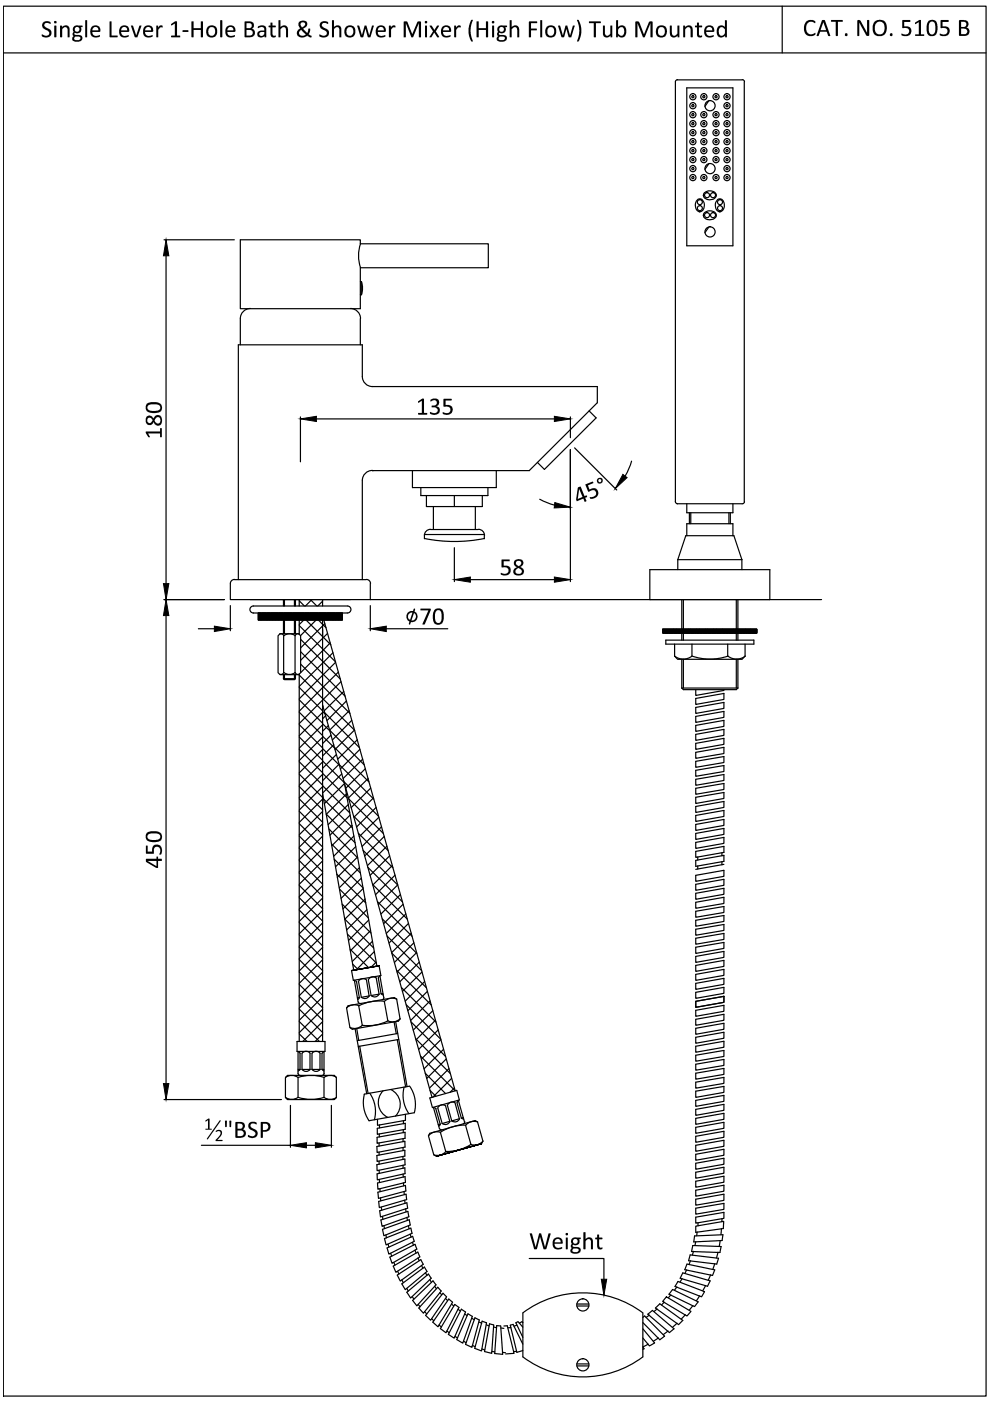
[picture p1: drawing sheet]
<svg xmlns="http://www.w3.org/2000/svg" width="210mm" height="297mm" viewBox="0 0 210 297" stroke-linecap="round" stroke-linejoin="round" font-family="sans-serif">
<!-- layer: 0 -->
<g fill="none" stroke="#000" stroke-width=".25">
<path d="M.7 1.3h208.4v294.7h-208.4zM.7 11.2h208.4M145.6 18.6h9.8v33.5h-9.8zM157.4 16.9h-13.8l-.3 .2-.1 .3v89l.1 .2 .3 .2h13.8M157.4 16.9l.2 .1 .2 .3M157.8 17.4v89M165.8 1.3v9.9M150.3 34.8l-.8 1.1M150.3 21.4l-.8 1.2M34.8 50.8h14.9M35.2 54.2v69.5M51 50.8h25.4v.9h27.1v5.1h-27.1v8.6h-25.4z"/>
<path d="M76.4 59.7h.2v2.8h-.2M76.4 51.7l-.4 2.1 .1 1.5 .3 1.5M76.7 59.7l.2 1.4-.2 1.4M147.9 42.3a1.13 1.13 0 0 1 1.2 .3 1.13 1.13 0 0 1 .2 1.3 .92 .92 0 0 1-.9 1 .92 .92 0 0 1-.9-1v-.8zM149.3 40.9a1.51 1.51 0 0 1 2.6 .6 1.48 1.48 0 0 1-1.4 .9 1.48 1.48 0 0 1-1.4-1zM149.3 45.1a1.51 1.51 0 0 1 2.6 .6 1.48 1.48 0 0 1-1.4 .9 1.48 1.48 0 0 1-1.4-1zM150.3 48.2l-.8 1.1M152.2 42.3a.97 .97 0 0 1 1 .1 .97 .97 0 0 1 .4 .9 1.12 1.12 0 0 1-1.3 1.5 1.69 1.69 0 0 1-.1-2.5zM51 67.6v5.5M53.1 65.4a2.14 2.14 0 0 0-2.1 2.1M74.3 65.4a2.14 2.14 0 0 1 2.1 2.1M76.4 67.6v5.5"/>
<path d="M63.7 88.4v9.5M67.1 88.8h50.4M78.9 99.8h.1M78.9 82h47.7v3.4l-14.4 14.4h-33.3M79 99.7a2.14 2.14 0 0 0-2.2 2.2v21M79 82a2.14 2.14 0 0 1-2.2-2.2v-6.7h-26.3v49.8M87.4 99.8v3.6h17.8v-3.6M120.9 88.4v4.4M120.9 95.3v28M121.8 95l9 8.9M124.9 87.1l1.5 1.5-11 10.9-1.5-1.5M133.9 97.8l-.6 1.6-.7 1.5"/>
<path d="M89.2 103.4v1.7h14.2v-1.7M90 113.3h12.7M90 114.2a32.1 32.1 0 0 0 12.7 0M90.4 105.1v2.3h11.9v-2.3M91.3 112.3h10.1M91.3 112.2a1.48 1.48 0 0 0-1.3 2M91.9 107.4v4.9M96.3 105.1v2.3M96.3 116.1v7.2M100.8 107.4v4.9M101.4 112.2a1.29 1.29 0 0 1 1.3 1.3M102.7 113.5v.7"/>
<path d="M114.4 105.8l1.6 .8 1.6 .5M143.7 118.7l1.7-5.1h10.2l1.7 5.1M143.7 118.7h13.6M143.7 118.7v2.1M145.6 113.6v-2.6h9.8v2.6M145.6 106.8v1.9h9.8v-1.9M146.2 108.7v2.3M146.5 108.7v2.3M154.5 108.7v2.3M154.8 108.7v2.3M157.3 118.7v2.1M157.8 106.4l-.2 .3-.2 .1"/>
<path d="M34.8 127.1h12.8M35.2 130.5v99.2M42.1 133.3h3.4M48.8 128.4v5.3M49.7 122.9h28M49.7 122.9a.87 .87 0 0 0-.9 .8v3.4h29.7M53.1 127.1h21.2M53.7 128.5h19.9M53.7 130h19.9M53.7 128.5a.74 .74 0 0 0-.7 .7 .74 .74 0 0 0 .7 .8M54.8 131.4h17.8v-1.4l-1.5 1.4M54.8 130v1.4"/>
<path d="M54.8 130h.1M54.9 130l-.1 .1M55 130l-.2 .1M55 130l-.2 .2M55.1 130l-.3 .3M55.2 130l-.4 .4M55.3 130l-.5 .4M55.3 130l-.5 .5M55.4 130l-.6 .6M55.5 130l-.7 .7M55.6 130l-.8 .8M55.7 130l-.9 .8"/>
<path d="M55.7 130l-.9 .9M55.8 130l-1 1M55.9 130l-1.1 1.2M56.1 130l-1.3 1.3M56.2 130l-1.4 1.4M56.3 130l-1.5 1.4M56.4 130l-1.5 1.4M56.5 130l-1.5 1.4M56.5 130l-1.4 1.4M56.6 130l-1.5 1.4M56.7 130l-1.5 1.4M56.8 130l-1.5 1.4"/>
<path d="M56.8 130l-1.4 1.4M57 130l-1.6 1.4M57.1 130l-1.5 1.4M57.1 130l-1.4 1.4M57.3 130l-1.6 1.4M57.3 130l-1.4 1.4M57.4 130l-1.4 1.4M57.5 130l-1.5 1.4M57.6 130l-1.5 1.4M57.6 130l-1.4 1.4M57.7 130l-1.5 1.4M57.8 130l-1.5 1.4"/>
<path d="M57.9 130l-1.5 1.4M58 130l-1.5 1.4M58.1 130l-1.5 1.4M58.2 130l-1.5 1.4M58.3 130l-1.5 1.4M58.4 130l-1.5 1.4M58.5 130l-1.5 1.4M58.6 130l-1.5 1.4M58.7 130l-1.5 1.4M58.8 130l-1.5 1.4M58.9 130l-1.5 1.4M59 134.8l.4-.4h3.9l.4 .4v7.8l-.4 .4h-3.9l-.4-.4z"/>
<path d="M59 130l-1.5 1.4M59.1 130l-1.5 1.4M59.2 130l-1.5 1.4M59.3 130l-1.6 1.4M59.3 130l-1.5 1.4M59.4 134.4a.61 .61 0 0 1 .7 .4v7.8M59.4 130l-1.5 1.4M59.5 130l-1.5 1.4M59.5 130l-1.4 1.4M59.6 130l-1.5 1.4M59.7 130l-1.5 1.4M59.7 131.4l1.5-1.4-1.4 1.4"/>
<path d="M59.8 130l-1.5 1.4M59.9 130l-1.5 1.4M60 130l-1.5 1.4M60.1 130l-1.5 1.4M60.1 127.1v1.4M60.1 131.4v3M60.1 130l-1.4 1.4 1.5-1.4M60.3 130l-1.5 1.4M60.3 127.1v1.4M60.4 130l-1.5 1.4M60.4 130l-1.4 1.4M60.6 130l-1.6 1.4"/>
<path d="M60.6 130l-1.4 1.4M60.7 130l-1.4 1.4M60.9 130l-1.6 1.4M60.9 130l-1.4 1.4M61 130l-1.5 1.4M61.1 130l-1.5 1.4M61.3 130l-1.5 1.4M61.4 130l-1.5 1.4M61.5 130l-1.5 1.4M61.6 130l-1.5 1.4M61.7 130l-1.5 1.4M61.8 130l-1.5 1.4v3"/>
<path d="M61.9 130l-1.5 1.4M62 130l-1.5 1.4M62.1 130l-1.5 1.4M62.2 130l-1.5 1.4M62.3 130l-1.5 1.4M62.4 130l-1.5 1.4M62.4 127.1v1.4M62.4 131.4v3M62.5 130l-1.5 1.4M62.6 134.8v7.8M62.6 130l-1.5 1.4M62.6 127.1v1.4"/>
<path d="M62.7 131.4l1.4-1.4-1.5 1.4v3M62.7 130l-1.5 1.4M62.8 130l-1.5 1.4M62.9 130l-1.5 1.4M63 130l-1.5 1.4M63.1 130l-1.5 1.4M63.1 130l-1.4 1.4M63.2 130l-1.5 1.4M63.3 130l-1.5 1.4M63.4 130l-1.5 1.4M63.4 134.4a.61 .61 0 0 0-.8 .4 1.93 1.93 0 0 0-2.4 0M63.4 132.6l7.7 7.7"/>
<path d="M63.4 127.4l1.1 1.1M63.4 127.1v1.4M63.5 127.1l-.1 .1M63.5 130l-1.5 1.4M63.6 130l-1.5 1.4M63.7 130l-1.5 1.4M63.7 138.2l9.5 9.4M63.7 135.6l8.5 8.4M63.7 130l-1.4 1.4 1.5-1.4M63.9 130l-1.5 1.4M64 130l-1.5 1.4M64 130l-1.4 1.4"/>
<path d="M64.2 130l-1.4 1.4M64.3 130l-1.4 1.4M64.5 130l-1.6 1.4M64.5 130l-1.4 1.4M64.6 130l-1.5 1.4M64.7 130l-1.5 1.4M64.8 130l-1.5 1.4M64.8 130l-1.4 1.4M64.9 130l-1.5 1.4v3.1M65 130l-1.5 1.4M65.1 130l-1.5 1.4M65.1 130l-1.4 1.4"/>
<path d="M65.2 130l-1.5 1.4M65.3 130l-1.5 1.4M65.4 130l-1.5 1.4M65.5 130l-1.5 1.4M65.6 130l-1.5 1.4M65.7 130l-1.5 1.4M65.8 130l-1.6 1.4M65.8 127.1l1.4 1.4M65.8 130l-1.5 1.4M65.9 130l-2.5 2.4M66 130l-1.5 1.4M66.1 127.1l-1.3 1.4"/>
<path d="M66.1 130l-1.5 1.4M66.2 130l-1.5 1.4M66.3 130l-1.5 1.4M66.4 130l-1.5 1.4 5.2 5.3M66.5 130l-1.5 1.4M66.6 130l-1.5 1.4M66.7 130l-1.5 1.4 1.5-1.4M66.8 130l-1.5 1.4M66.9 130l-1.5 1.4M67 130l-1.5 1.4M67.1 130l-1.5 1.4M67.2 130l-1.5 1.4"/>
<path d="M67.3 130l-1.5 1.4M67.4 130l-1.5 1.4M67.5 130l-1.5 1.4M67.5 130l-1.4 1.4M67.6 130l-1.4 1.4M67.7 130l-1.5 1.4M67.8 130l-1.4 1.4M67.9 130l-1.5 1.4M68.1 130l-1.6 1.4M68.1 130l-1.4 1.4M68.2 130l-1.5 1.4M68.4 130l-1.6 1.4"/>
<path d="M68.4 127.5l-1 1M68.4 127.1v1.4M68.4 130l-1.4 1.4M68.5 130l-4.8 4.7M68.6 130l-1.5 1.4M68.7 131.4l27.8 99.9M68.7 130l-1.5 1.4M68.7 130l-1.4 1.4M68.8 130l-1.5 1.4M68.9 132.2l-5.2 5.2M68.9 130l-1.5 1.4M69 130l-1.5 1.4 1.6 1.7"/>
<path d="M69.1 130l-1.5 1.4M69.2 130l-1.5 1.4M69.3 130l-1.5 1.4M69.4 130l-1.6 1.4M69.4 130l-1.5 1.4M69.5 134.3l-5.8 5.7M69.5 130l-1.5 1.4M69.6 130l-1.5 1.4M69.7 130l-1.5 1.4M69.8 130l-1.5 1.4M69.9 130l-1.5 1.4v89.4M70 136.3l-6.3 6.3"/>
<path d="M70 130l-1.5 1.4M70.1 130l-1.5 1.4M70.2 130l-1.5 1.4M70.3 130l-1.5 1.4 1.5-1.4M70.4 130l-1.5 1.4M70.5 130l-1.5 1.4M70.6 130l-1.5 1.4M70.6 138.4l-7.2 7.1M70.7 130l-1.5 1.4M70.8 130l-1.5 1.4M70.9 130l-1.5 1.4M71 130l-1.5 1.4"/>
<path d="M71.1 130l-1.5 1.4M71.1 130l-1.4 1.4M71.2 130l-1.4 1.4M71.3 130l-1.5 1.4M71.4 130l-1.5 1.4M71.4 130l-1.4 1.4M71.5 130l-1.5 1.4M71.7 130l-1.6 1.4M71.7 130l-1.4 1.4M71.8 130l-1.5 1.4M72 130l-1.6 1.4M72 130l-1.4 1.4"/>
<path d="M72.1 130l-1.5 1.4M72.2 130l-1.5 1.4M72.3 130l-1.5 1.4M72.3 130l-1.4 1.4M72.4 130l-1.5 1.4M72.5 130l-1.5 1.4M72.6 130l-1.5 1.4M72.6 130.1l-1.4 1.3M72.6 130.2l-1.3 1.2M72.6 130.3l-1.2 1.1M72.6 130.4l-1.1 1M72.6 130.5l-1 .9"/>
<path d="M72.6 130.6l-.9 .8M72.6 130.6l-.8 .8M72.6 130.7l-.8 .7M72.6 130.8l-.7 .6M72.6 130.9l-.6 .5M72.6 130.9l-.5 .5M72.6 131l-.5 .4M72.6 131.1l-.4 .3M72.6 131.1l-.3 .3M72.6 131.2l-.2 .2M72.6 131.3l-.2 .1M72.6 131.4h-.1"/>
<path d="M73.7 128.5a.74 .74 0 0 1 .7 .7 .74 .74 0 0 1-.7 .8M77.7 122.9a.87 .87 0 0 1 .9 .8M78.5 123.7v3.4M78.5 128.4v5.3M78.5 127.1h95.7M81.9 133.3h13M99.7 122.9h17.8M137.8 127.1v-6.3h25.4v6.3M140.5 133.4h20v.8h-20zM140.6 133.4h-.1M140.7 133.4l-.2 .1M140.7 133.4l-.2 .2"/>
<path d="M140.8 133.4l-.3 .2M140.9 133.4l-.4 .3M141 133.4l-.5 .4M141 133.4l-.5 .5M141.1 133.4l-.6 .5M141.2 135.7h18.6v.9h-18.6zM141.2 133.4l-.7 .6M141.3 133.4l-.8 .7M141.3 133.4l-.8 .8M141.4 133.4l-.8 .8M141.5 133.4l-.9 .8M141.5 133.4l-.8 .8"/>
<path d="M141.6 133.4l-.8 .8M141.7 133.4l-.8 .8M141.8 133.4l-.8 .8M141.9 133.4l-.8 .8M142 133.4l-.8 .8M142.1 133.4l-.8 .8M142.2 133.4l-.8 .8M142.3 133.4l-.8 .8M142.4 133.4l-.9 .8M142.5 133.4l-.9 .8M142.5 133.4l-.8 .8M142.6 133.4l-.8 .8"/>
<path d="M142.7 133.4l-.9 .8M142.8 133.4l-.9 .8M142.9 133.4l-.8 .8M143 133.4l-.9 .8M143 136.6v2.5M143.1 133.4l-.9 .8M143.1 133.4l-.8 .8M143.2 133.4l-.8 .8M143.3 133.4l-.9 .8M143.4 133.4l-.9 .8M143.5 133.4l-.9 .8M143.6 133.4l-.9 .8"/>
<path d="M143.7 133.4l-.9 .8M143.7 133.4l-.8 .8M143.8 133.4l-.9 .8M143.9 133.4l-.9 .8M144 133.4l-.9 .8M144 133.4l-.8 .8M144.2 133.4l-.9 .8M144.3 133.4l-.9 .8M144.3 133.4l-.8 .8M144.4 133.4l-.9 .8M144.5 133.4l-.9 .8M144.6 127.1v6.3l-.9 .8"/>
<path d="M144.6 139.8v6.1M144.6 133.4l-.8 .8M144.7 133.4l-.8 .8M144.8 133.4l-.9 .8M144.9 133.4l-.9 .8M144.9 127.1v6.3l-.8 .8M144.9 139.8v6.1M145 133.4l-.8 .8M145.1 133.4l-.9 .8M145.1 133.4l-.8 .8M145.2 133.4l-.8 .8M145.3 133.4l-.8 .8"/>
<path d="M145.4 133.4l-.8 .8v1.5M145.4 133.4l-.8 .8M145.5 133.4l-.8 .8M145.6 133.4l-.8 .8M145.7 133.4l-.8 .8M145.7 133.4l-.8 .8v1.5M145.8 133.4l-.8 .8M145.9 133.4l-.8 .8M146 133.4l-.9 .8M146 133.4l-.8 .8M146.1 133.4l-.8 .8M146.2 133.4l-.8 .8"/>
<path d="M146.3 133.4l-.9 .8M146.4 133.4l-.9 .8 .9-.8M146.5 133.4l-.8 .8M146.6 133.4l-.9 .8M146.7 133.4l-.9 .8M146.7 136.6v2.5a2.98 2.98 0 0 1-3.7 0M146.7 133.4l-.8 .8M146.8 139.1a11.6 11.6 0 0 0 7.5 0 2.98 2.98 0 0 0 3.7 0M146.8 133.4l-.8 .8M146.9 133.4l-.9 .8M147 133.4l-.9 .8M147.1 133.4l-.9 .8"/>
<path d="M147.1 134.2l.9-.8-.8 .8M147.2 133.4l-.9 .8M147.3 133.4l-.9 .8M147.3 133.4l-.8 .8M147.4 133.4l-.9 .8M147.5 133.4l-.9 .8M147.6 133.4l-.9 .8M147.6 133.4l-.8 .8M147.7 133.4l-.9 .8M147.8 133.4l-.9 .8M147.9 133.4l-.9 .8M147.9 133.4l-.8 .8"/>
<path d="M148.2 133.4l-.9 .8M148.2 133.4l-.8 .8M148.3 133.4l-.8 .8M148.4 133.4l-.9 .8M148.4 133.4l-.8 .8M148.5 133.4l-.8 .8M148.6 133.4l-.8 .8M148.7 133.4l-.9 .8M148.7 133.4l-.8 .8M148.8 133.4l-.8 .8M148.9 133.4l-.8 .8M149 133.4l-.9 .8"/>
<path d="M149 133.4l-.8 .8M149.1 133.4l-.8 .8M149.2 133.4l-.8 .8M149.3 133.4l-.9 .8M149.4 133.4l-.8 .8M149.5 133.4l-.8 .8M149.6 133.4l-.9 .8M149.6 133.4l-.8 .8M149.7 133.4l-.8 .8M149.8 133.4l-.8 .8M149.9 133.4l-.9 .8M150 133.4l-.9 .8"/>
<path d="M150 133.4l-.8 .8M150.1 133.4l-.8 .8M150.2 133.4l-.9 .8M150.3 133.4l-.9 .8M150.3 133.4l-.8 .8M150.4 133.4l-.9 .8M150.5 133.4l-.9 .8M150.6 133.4l-.9 .8M150.7 133.4l-.9 .8M150.8 133.4l-.9 .8M150.9 133.4l-.9 .8M150.9 133.4l-.8 .8"/>
<path d="M151 133.4l-.9 .8M151.1 133.4l-.9 .8M151.2 133.4l-.9 .8M151.2 133.4l-.8 .8M151.3 133.4l-.9 .8M151.4 133.4l-.9 .8M151.4 134.2l.8-.8-.8 .8M151.5 133.4l-.9 .8M151.5 133.4l-.8 .8M151.6 133.4l-.9 .8M151.7 133.4l-.9 .8M151.8 133.4l-.9 .8"/>
<path d="M151.8 133.4l-.8 .8M151.9 133.4l-.8 .8M152 133.4l-.9 .8M152 133.4l-.8 .8M152.1 133.4l-.8 .8M152.3 133.4l-.8 .8M152.4 133.4l-.8 .8M152.5 133.4l-.8 .8M152.6 133.4l-.9 .8M152.6 133.4l-.8 .8M152.7 133.4l-.8 .8M152.8 133.4l-.8 .8"/>
<path d="M152.9 133.4l-.9 .8 .9-.8M153 133.4l-.8 .8M153.1 133.4l-.8 .8M153.2 133.4l-.9 .8M153.2 133.4l-.8 .8M153.3 133.4l-.8 .8M153.4 133.4l-.8 .8M153.5 133.4l-.9 .8 1-.8M153.6 133.4l-.8 .8M153.7 134.2l.8-.8-.8 .8M153.7 133.4l-.8 .8M153.8 133.4l-.9 .8"/>
<path d="M153.9 133.4l-.9 .8M153.9 133.4l-.8 .8M154 133.4l-.9 .8M154.1 133.4l-.9 .8M154.2 133.4l-.9 .8M154.2 133.4l-.8 .8M154.3 136.6v2.5M154.3 133.4l-.9 .8M154.4 133.4l-.9 .8M154.5 133.4l-.9 .8M154.7 133.4l-.9 .8M154.8 133.4l-.9 .8"/>
<path d="M154.8 133.4l-.8 .8M154.9 133.4l-.9 .8M155 133.4l-.9 .8M155.1 133.4l-.9 .8M155.1 133.4l-.8 .8M155.2 133.4l-.9 .8M155.3 133.4l-.9 .8M155.3 133.4l-.8 .8M155.4 133.4l-.8 .8M155.5 133.4l-.8 .8M155.6 133.4l-.9 .8M155.6 133.4l-.8 .8"/>
<path d="M155.7 133.4l-.8 .8M155.8 133.4l-.8 .8M155.9 133.4l-.8 .8M156 133.4l-.8 .8M156.1 127.1v6.3l-.8 .8M156.1 134.2v1.5M156.1 139.8v6.1M156.2 133.4l-.9 .8M156.2 133.4l-.8 .8M156.3 133.4l-.8 .8M156.4 133.4l-.8 .8M156.4 127.1v6.3l-.8 .8"/>
<path d="M156.4 139.8v6.1M156.5 133.4l-.8 .8M156.6 133.4l-.8 .8M156.7 133.4l-.8 .8M156.8 133.4l-.9 .8M156.8 133.4l-.8 .8M156.9 133.4l-.8 .8M157 133.4l-.8 .8M157.1 133.4l-.9 .8M157.2 133.4l-.8 .8M157.3 133.4l-.9 .8v1.5M157.4 133.4l-.9 .8"/>
<path d="M157.5 133.4l-.9 .8M157.5 133.4l-.8 .8M157.6 133.4l-.9 .8M157.7 133.4l-.9 .8M157.8 133.4l-.9 .8M157.8 133.4l-.8 .8M157.9 133.4l-.9 .8M157.9 134.2l.8-.8-.8 .8M158 136.6v2.5l-.7 .7h-13.6l-.7-.7M158 133.4l-.9 .8M158.1 133.4l-.9 .8M158.1 133.4l-.8 .8"/>
<path d="M158.2 133.4l-.9 .8M158.3 133.4l-.9 .8M158.4 133.4l-.9 .8M158.4 133.4l-.8 .8M158.5 133.4l-.9 .8M158.6 133.4l-.9 .8M158.7 133.4l-.9 .8M158.9 133.4l-.9 .8M158.9 133.4l-.8 .8M159 133.4l-.8 .8M159.1 133.4l-.9 .8M159.2 133.4l-.9 .8"/>
<path d="M159.2 133.4l-.8 .8M159.3 133.4l-.8 .8M159.4 133.4l-.8 .8M159.5 133.4l-.9 .8M159.5 133.4l-.8 .8M159.6 134.2l.8-.8-.7 .8M159.6 133.4l-.8 .8M159.7 133.4l-.8 .8M159.8 133.4l-.9 .8M159.8 133.4l-.8 .8M159.9 133.4l-.8 .8M160 133.4l-.8 .8 .9-.8"/>
<path d="M160 134.2l.5-.4-.4 .4M160.1 133.4l-.8 .8M160.2 133.4l-.8 .8M160.3 133.4l-.8 .8M160.4 133.4l-.9 .8M160.5 133.5l-.7 .7M160.5 133.6l-.7 .6M160.5 133.6l-.6 .6M160.5 133.7l-.5 .5M160.5 133.9l-.3 .3 .3-.2M160.5 134.1l-.2 .1M160.5 134.2h-.1"/>
<path d="M60.1 143.9h2.5l-.2 .2h-2.1zM60.1 143v.9M60.1 142.6a.61 .61 0 0 1-.7 .4M60.2 142.6a1.88 1.88 0 0 0 2.4 0 .63 .63 0 0 0 .8 .4M60.3 143v.9M62.4 143v.9M62.6 143v.9M63.4 143.1l11.8 11.8M63.4 158.9l5 4.9M63.4 156.3l5 4.9M63.4 153.6l5 5M63.4 151l5 5"/>
<path d="M63.4 148.4l5 4.9M63.4 145.8l5 4.9M63.4 142.9v77.9M63.7 140.8l10.5 10.5M68.4 151l-5 5M68.4 153.7l-5 4.9M68.4 156.3l-5 4.9M68.4 158.9l-5 5M68.4 158.7l3.6 3.6M68.4 156.1l2.6 2.5M68.4 153.5l1.6 1.5M68.4 150.8l.5 .6"/>
<path d="M68.4 149.5l23.2 83.2M68.5 149.7l-.1 .1M68.9 151.2l7.3 7.3M69 151.8l-.6 .6M69.6 153.8l-1.2 1.2M70.2 155.9l-1.8 1.7M70.8 157.9l-2.4 2.4M70.9 158.5l7.3 7.3M71.1 140.4l-7.7 7.8M71.3 160l-2.9 2.9M71.7 142.5l-8.3 8.3M72.3 144.5l-8.9 8.9"/>
<path d="M72.9 146.6l-4.2 4.1M73.4 148.6l-4.1 4.2M74 150.7l-4.1 4.1 7.3 7.3M74.6 152.7l-4.1 4.2M75.2 154.8l-4.2 4.1M75.8 156.8l-4.2 4.2M76.3 158.9l-4.1 4.1M144.6 145.9l.3 .3h11.2l.3-.3M144.6 145.9h11.8M147.5 159.5l6-1v1.3l-6 1zM147.5 157.6l6-1.1v1.3l-6 1.1zM147.5 155.7l6-1.1v1.3l-6 1.1z"/>
<path d="M147.5 153.8l6-1.1v1.3l-6 1.1zM147.5 151.9l6-1.1v1.3l-6 1.1zM147.5 150l6-1.1v1.3l-6 1.1zM147.5 148.1l6-1.1v1.3l-6 1.1zM147.5 146.2v1.2l6-1v-.2M63.4 179.8l5 5M63.4 177.2l5 5M63.4 174.6l5 5M63.4 172l5 5M63.4 169.4l5 4.9M63.4 166.8l5 4.9M63.4 164.1l5 5"/>
<path d="M63.4 161.5l5 5M68.4 161.5l-5 5M68.4 164.2l-5 4.9M68.4 166.8l-5 4.9M68.4 169.4l-5 5M68.4 172l-5 5M68.4 174.7l-5 4.9M68.4 177.3l-5 4.9M68.4 179.9l-5 5M68.4 166.6l5.8 5.7M68.4 164l5.2 5.2M68.4 161.3l4.6 4.6"/>
<path d="M68.4 168.2l6.6 37.5M68.6 169.4l6.1 6.1M69.2 172.6l6.1 6.1M69.8 175.8l6 6.1M70.3 178.9l6.1 6.2M71.9 162.1l7.3 7.3M71.9 162l-3.5 3.5M72.5 164.1l-4.1 4M72.9 165.7l7.3 7.4M73.1 166.1l-4.3 4.3M73.1 166.4l6.8 38.5M73.5 168.3l-4.3 4.3"/>
<path d="M73.9 170.6l-4.3 4.2M73.9 169.4l7.4 7.3M74.2 172.8l-4.2 4.3M74.7 175l-4.4 4.3M75 173l7.3 7.3M75 177.2l-4.2 4.3M75.4 179.5l-4.3 4.3M76 176.7l7.3 7.3M76.9 161l-4.1 4.1M77.5 163l-4.2 4.1M78 165.1l-4.1 4.1M78.6 167.1l-4.1 4.1"/>
<path d="M79.2 169.2l-4.2 4.1M79.7 171.2l-4.1 4.1M80.3 173.3l-4.1 4.1M80.9 175.3l-4.1 4.2M81.5 177.3l-4.2 4.2M82 179.4l-4.1 4.1M147.5 178.6l6-1.1v1.3l-6 1.1zM147.5 176.7l6-1.1v1.3l-6 1.1zM147.5 174.8l6-1.1v1.3l-6 1.1zM147.5 172.9l6-1.1v1.3l-6 1.1zM147.5 171l6-1.1v1.3l-6 1.1zM147.5 169l6-1v1.3l-6 1z"/>
<path d="M147.5 167.1l6-1v1.3l-6 1zM147.5 165.2l6-1v1.3l-6 1zM147.5 163.3l6-1v1.3l-6 1zM147.5 161.4l6-1v1.3l-6 1zM63.4 198.2l5 5M63.4 195.6l5 4.9M63.4 193l5 4.9M63.4 190.3l5 5M63.4 187.7l5 5M63.4 185.1l5 5M63.4 182.5l5 5M68.4 182.5l-5 5"/>
<path d="M68.4 185.2l-5 4.9M68.4 187.8l-5 4.9M68.4 190.4l-5 5M68.4 193l-5 5M68.4 195.7l-5 4.9M68.4 198.3l-5 4.9M70.9 182.2l6.1 6.1M71.4 185.3l6.1 6.1M72 188.5l6.1 6.1M72.5 191.7l6.1 6.1M73.1 194.9l6.1 6.1M73.7 198.1l6.1 6.1"/>
<path d="M75.8 181.7l-4.3 4.3M76.2 183.9l-4.2 4.3M76.6 186.2l-4.3 4.3M77 180.3l7.3 7.3-4.1 4.1M77 188.4l-4.3 4.3M77.4 190.6l-4.3 4.3M77.8 192.9l-4.3 4.2M78 183.9l7.3 7.3M78.2 195.1l-4.3 4.3M78.6 197.3l-4.3 4.3M79 199.6l-4.3 4.2M79 187.5l7.3 7.4"/>
<path d="M80 191.2l7.4 7.3M81.1 194.8l7.3 7.3M82.1 198.5l7.3 7.3M82.6 181.4l-4.1 4.2M83.2 183.5l-4.1 4.1M83.8 185.5l-4.2 4.2M84.9 189.7l-4.1 4.1M85.5 191.7l-4.1 4.1M86 193.8l-4.1 4.1M86.6 195.8l-4.1 4.1M87.2 197.9l-4.2 4.1M87.7 199.9l-4.1 4.1"/>
<path d="M147.5 198.9l6-1v1.3l-6 1zM147.5 197l6-1v1.3l-6 1zM147.5 195.1l6-1v1.3l-6 1zM147.5 193.2l6-1v1.3l-6 1zM147.5 191.3l6-1.1v1.4l-6 1zM147.5 189.4l6-1.1v1.3l-6 1.1zM147.5 187.5l6-1.1v1.3l-6 1.1zM147.5 185.6l6-1.1v1.3l-6 1.1zM147.5 180.5l6-1v1.2l-6 1.1zM147.5 182.4l6-1v1.2l-6 1.1zM147.9 181.7v.6M147.9 183.6v.6"/>
<path d="M153.1 180.8v.6M153.1 182.7v.6M153.5 183.3l-6 1M63.4 219.2l1.7 1.6M63.4 216.6l4.3 4.2M63.4 214l5 4.9M63.4 211.3l5 5M63.4 208.7l5 5M63.4 206.1l5 4.9M63.4 203.5l5 4.9M63.4 200.8l5 5M68.4 200.9l-5 5"/>
<path d="M68.4 203.5l-5 5M68.4 206.1l-5 5M68.4 208.7l-5 5M68.4 211.4l-5 4.9M68.4 214l-5 4.9M68.4 216.6l-4.2 4.2M68.4 219.2l-1.6 1.6M73.8 213.2l9.8-1.7 .5 .3 .7 4.2-.3 .5-9.8 1.7-.5-.3-.7-4.2zM74.2 201.3l3.9 3.8M74.5 205.8l5.9-1-5.9 1 5.9-1 .4 2-5.9 1.1zM74.8 204.4l1.1 1.1M75.1 207.8l.8 4.6"/>
<path d="M75.1 207.9l.5 .2M75.3 218.1l2.5 13.8M75.6 208.2l.6 3.3-.4 .1M75.6 218.1l.5 2.5M75.9 212.4l.3 .3 .3 .1M76 208.1l.6 3.4M76.1 213.3l.7 4.1M76.2 211.5l-.3 .4M76.8 217.4a2.26 2.26 0 0 1-2.6 .4M77.7 207.8a1.08 1.08 0 0 0-1.7 .3M77.7 207.8l.6 3.4-1.7 .3M78.1 207.7l.6 3.4"/>
<path d="M78.3 211.1a1.08 1.08 0 0 1-1.7 .3M79.4 201.8l-3.8 3.8M79.7 204l-1 1M79.8 207.4l.6 3.4-1.7 .3M79.8 207.4a1.08 1.08 0 0 0-1.7 .3M80.4 210.8a1.08 1.08 0 0 1-1.7 .3M80.5 206.9l.9 4.5v.3l-.4 .3M80.6 206.9l-.4 .4 .6 3.4M80.8 210.7l.5 .3M81.2 210.7h-.4M81.5 212.3l.7 4.2M83.1 202.1l7.3 7.3"/>
<path d="M83.6 216.7l.4 2.5M83.9 216.6l2.4 13.8M84.1 205.7l7.3 7.4M84.1 211.8a2.33 2.33 0 0 0-2.6 .5 9.3 9.3 0 0 0-5.4 .9 2.26 2.26 0 0 0-2.6 .5M84.3 219.1l-8.5 1.5M84.8 216a2.24 2.24 0 0 1-2.5 .4 9.2 9.2 0 0 1-5.5 1M85.1 209.4l7.3 7.3M86.1 213l7.4 7.3M87.2 216.7l7.3 7.3M88.3 202l-4.1 4.1M88.9 204l-4.1 4.2M89.5 206.1l-4.2 4.1"/>
<path d="M90 208.1l-4.1 4.2M90.6 210.2l-4.1 4.1M91.2 212.2l-4.1 4.2M91.8 214.3l-4.2 4.1M92.3 216.3l-4.1 4.2M92.9 218.4l-4.1 4.1M147.5 219.9l6-1v1.2l-6 1.1zM147.5 218l6-1v1.2l-6 1.1zM147.5 216.1l6-1v1.2l-6 1.1zM147.5 214.2l6-1.1v1.3l-6 1.1zM147.5 212.3l6-1.1v1.3l-6 1.1zM147.5 210.4l6-1.1v1.3l-6 1.1z"/>
<path d="M147.5 206.6l6-1.1v1.3l-6 1.1zM147.5 208.5l6-1.1v1.3l-6 1.1zM147.5 204.7l6-1.1v1.3l-6 1.1zM147.5 202.8l6-1.1v1.3l-6 1zM147.5 200.8l6-1v1.3l-6 1zM34.8 233.1h24.9M46.7 237.6l-2.7 3.9M60.5 232.7a2.32 2.32 0 0 0 2.7 0 9.2 9.2 0 0 0 5.5 0 2.25 2.25 0 0 0 2.6 0M60.9 228h10l.4 .5v4.2l-.4 .4h-10l-.4-.4v-4.2zM61.6 234.4v8.8M63 220.8h5.9v2.1h-5.9zM63.2 228.4a2.26 2.26 0 0 0-2.7 0"/>
<path d="M63.2 227.6l.1 .2 .3 .2M63.2 232.7v-4.3a9.2 9.2 0 0 1 5.5 0v4.3M63.2 222.9v4.7M63.2 223l.5 .3M63.6 223.4v3.3h-.4M63.7 226.7l-.5 .4M64 223.4v3.3h1.7v-3.3M64 226.7a1.08 1.08 0 0 0 1.8 0M65.8 223.3a1.08 1.08 0 0 0-1.8 0M66.2 223.4v3.3h1.6v-3.3M66.2 226.7a1.08 1.08 0 0 0 1.7 0M67.9 223.3a1.08 1.08 0 0 0-1.7 0"/>
<path d="M68.3 223.4v3.3h.4M68.3 226.7l.4 .4M68.7 222.9v4.7M68.7 223l-.4 .3M68.7 227.6l-.2 .3-.2 .1M70.3 234.4v8.8M71.3 228.4a2.26 2.26 0 0 0-2.6 0M76.3 221.8l1.7 10.1M78.4 231.8a6.8 6.8 0 0 1 1 5.6M80 239.2l5.9-1v1.2l-5.9 1.1zM80.5 238.5v.6M81.2 231.3a3.5 3.5 0 0 0 1 5.6"/>
<path d="M82.9 231a3.5 3.5 0 0 1 .9 5.6M84.2 220.4l1.8 10.1M84.5 220.4l-8.5 1.5M85.5 239.5v.7M85.5 237.6v.7M85.7 230.5a6.8 6.8 0 0 0 1 5.6M86 236.3v1.2l-6 1.1v-1.3M86.8 230.3l-9.6 1.7M86.9 230.3a6.6 6.6 0 0 1 .9 5.6l-9.5 1.7a6.8 6.8 0 0 1-1-5.6M88.2 220.3l7.2 7.3M89.1 223.9l7.4 7.3M90.2 227.5l4.3 4.4"/>
<path d="M91.1 232.8l5.7-1.6 .6 2-5.7 1.6zM91.2 231.2l1.2 1.2M91.9 234.8l1.3 4.5M91.9 234.8l.5 .2M92.4 235.1l.9 3.2-.4 .2M92.8 235l1 3.2M93.2 239.2l.3 .4 .2-.1M93.4 238.3l-.3 .5M93.5 220.4l-4.1 4.1M94.1 222.5l-4.2 4.1M94.5 234.5a1.08 1.08 0 0 0-1.7 .4M94.5 234.5l.9 3.2-1.6 .5"/>
<path d="M94.6 224.5l-4.1 4.1M95.2 226.6l-4.2 4.1M95.4 237.7a1.08 1.08 0 0 1-1.6 .5M95.7 228.6l-3.9 4M96.3 230.7l-.9 .9M96.5 233.9a1.08 1.08 0 0 0-1.6 .4l.9 3.4 1.6-.5-.9-3.3M96.9 233.8l.9 3.3M96.9 233.3h.1M97.2 233.3l1.3 4.5M97.2 233.3l-.3 .5M97.4 237.2a1.08 1.08 0 0 1-1.6 .4M97.8 237.1l.5 .2"/>
<path d="M98.2 236.9l-.4 .2M98.5 237.7v.3l-.3 .3M101.3 237.9a2.26 2.26 0 0 0-2.6 .7M147.5 239l6-1v1.2l-6 1.1zM147.5 237.1l6-1v1.2l-6 1.1zM147.5 233.3l6-1.1v1.3l-6 1.1zM147.5 235.2l6-1.1v1.3l-6 1.1zM147.5 231.4l6-1.1v1.3l-6 1.1zM147.5 229.4l6-1v1.3l-6 1zM147.5 227.5l6-1v1.3l-6 1zM147.5 225.6l6-1v1.3l-6 1zM147.5 223.7l6-1v1.3l-6 1z"/>
<path d="M147.5 221.8l6-1v1.2l-6 1.1zM42.7 242.8h18.9M65 242.8h1.9M79.9 243.1l5.9-1.1 .1 1.2-5.9 1.1zM79.9 245l5.9-1.1v1.2l-5.8 1.2zM79.9 246.9l5.9-1.2 .1 1.3-5.9 1.2zM80 241.1l5.9-1v1.2l-5.9 1.1zM80 248.9l5.8-1.3 .1 1.2-5.9 1.3zM80 250.8l5.9-1.3 .1 1.2-5.9 1.4zM80.1 252.8l5.9-1.5v1.2l-5.8 1.6zM80.3 254.7l5.8-1.5 .1 1.1-5.8 1.7zM80.4 242.3v.7"/>
<path d="M80.4 244.3v.6M80.4 246.2v.6M80.4 248.1v.7M80.4 240.4v.6M80.4 250.1l.1 .6M80.5 256.7l5.8-1.7 .1 1.2-5.7 1.8zM80.5 252l.1 .6M80.7 254v.6M80.8 258.7l5.7-1.9 .2 1.2-5.7 2zM80.8 255.9l.1 .7M81.1 257.9l.1 .6M81.4 259.8l.1 .7"/>
<path d="M85.4 245.2l.1 .6M85.5 241.4v.7M85.5 243.3v.6M85.5 247.1v.6M85.5 248.9v.7M85.5 250.8l.1 .6M85.7 252.6v.7M85.8 254.5l.1 .6M86 256.3l.1 .6M86.3 258.1l.1 .6M86.6 259.9l.1 .6M92.5 245.2l9.6-2.7z"/>
<path d="M93.4 240.1l1.1 4.1M93.4 240.1a2.26 2.26 0 0 0-2.5 .7M93.4 240a9.2 9.2 0 0 1 5.3-1.4l1.2 4.1M94.5 244.1a2.26 2.26 0 0 1-2.5 .7M99.9 242.6a9.2 9.2 0 0 1-5.4 1.5M102.4 241.9l-1.2-4-.5-.3-9.6 2.7-.3 .5 1.2 4.1 .5 .3M102.4 241.9l-.3 .6M102.4 241.9a2.26 2.26 0 0 1-2.5 .7M147.5 260l5.9-1v1.5l-5.9 .8zM147.5 258.1l6-1.1v1.3l-6 1zM147.5 256.2l6-1.1v1.3l-6 1zM147.5 254.3l6-1.1v1.3l-6 1z"/>
<path d="M147.5 252.3l6-1v1.3l-6 1zM147.5 250.4l6-1v1.3l-6 1zM147.5 248.5l6-1v1.3l-6 1zM147.5 246.6l6-1v1.2l-6 1.1zM147.5 244.7l6-1v1.2l-6 1.1zM147.5 242.8l6-1v1.2l-6 1.1zM147.5 240.9l6-1v1.2l-6 1.1zM148 259.3v.6M153.1 258.4v.6M81.1 260.6l5.7-2 .2 1.1-5.6 2.3zM81.5 262.6l5.6-2.2 .3 1.1-5.5 2.4zM81.8 261.8l.1 .7"/>
<path d="M82.1 264.6l5.4-2.5 .3 1.1-5.3 2.7zM82.3 263.8l.2 .6M82.7 266.5l5.3-2.7 .4 1-5.3 3zM82.8 265.7l.2 .6M83.4 268.4l5.2-2.9 .4 1-5.1 3.2zM83.5 267.6l.2 .6M84.2 270.3l5-3.2 .5 1-4.8 3.5zM84.3 269.5l.3 .6M85.2 272.2l4.8-3.6 .5 1-4.6 3.8zM85.2 271.4l.3 .5M86.3 274l4.5-3.9 .6 .9-4.3 4.2zM86.3 273.2l.3 .5"/>
<path d="M87 261.7l.2 .6M87.4 274.9l.3 .5M87.4 263.4l.3 .6M87.5 275.7l4.3-4.1 .6 .8-4 4.5zM88 265l.2 .7M88.6 266.7l.3 .6M88.7 276.6l.4 .5M89.4 268.3l.2 .6M90 278.1l.5 .5M90.2 269.8l.3 .6M91.1 271.3l.4 .6M91.5 279.6l.5 .4"/>
<path d="M92.1 272.7l.4 .5M92.8 272.9l.7 .8-3.7 4.7-1-1.1zM93.2 274.1l.5 .4M93.9 274.2l.8 .8-3.4 4.9-1.1-1zM94.5 275.3l.4 .5M95.2 275.4l.8 .7-3.1 5.2-1.1-1zM95.7 276.5l.5 .4M96.4 276.6l.9 .6-2.7 5.4-1.2-.9zM97.1 277.6l.5 .4M97.8 277.6l.9 .6-2.4 5.5-1.2-.8zM98.5 278.6l.5 .3M99.2 278.6l.9 .5-2 5.7-1.3-.8z"/>
<path d="M100 279.5l.6 .3M100.7 279.4l.9 .5-1.5 5.8-1.4-.7zM110.9 278.4v9.3M112.2 266.8h15.8v4.4M122.3 276.9h2.5M122.3 276.5h2.5M136.3 278.3a21.2 21.2 0 0 0-25.4 0M136.3 278.4v9.3a21.2 21.2 0 0 1-25.4 0M136.3 279.3l.4-.3 4.2 4.3-1 .8-3.6-3.7M137.4 278.6l.9-.8 4.6 3.9-1 .8zM137.7 278.8l-.7 .5M139 277.3l.9-.9 4.9 3.6-.9 .8z"/>
<path d="M139.3 277.5l-.6 .5M140.8 276.1l-.5 .6M141.3 275l5.2 3-.8 1-5.2-3.1zM142.2 274.5l-.5 .6M142.6 273.4l5.4 2.6-.7 1-5.5-2.6zM143.5 272.9l-.5 .6M143.7 271.7l5.7 2.2-.7 1.1-5.6-2.2zM144.6 271.1l-.4 .7M144.8 269.9l5.8 1.7-.6 1.1-5.8-1.7zM145.3 278.7l-.8 1M145.6 269.2l-.4 .8M145.7 268l5.8 1.2-.4 1.2-5.9-1.2z"/>
<path d="M146.3 266.1l6 .7-.3 1.2-6-.7zM146.4 267.3l-.3 .8M146.9 264.1l6 .2-.3 1.3-6-.3zM146.9 276.8l-.8 1M147 265.3l-.2 .8M147.3 262l6-.2-.2 1.2-6 .3zM147.5 263.3l-.2 .8M147.8 261.2l-.1 .8M148.3 274.7l-.6 1.1M149.6 272.6l-.6 1M150.7 270.3l-.5 1.1M151.6 267.9l-.5 1.2"/>
<path d="M152.2 265.5l-.3 1.2M152.7 263l-.2 1.2M153 260.5l-.1 1.3M93.1 280.9l.5 .4M94.7 282.2l.6 .4M96.5 283.3l.5 .4M98.3 284.4l.5 .3M100.1 285.2l.6 .3M101.5 280.3l.6 .2M102.2 286l.6 .2M102.2 280.1l1 .4-1.1 5.9-1.4-.5zM103.1 280.9l.6 .2"/>
<path d="M103.8 280.7l.9 .2-.4 6-1.6-.3zM104.3 286.5l.6 .1M104.7 281.3l.6 .2M105.3 281.1h.9l.4 6-1.7-.1zM106.2 281.6h.6M106.5 286.7l.7 .1M106.8 281.1h.8l1.4 5.8-1.8 .2M108.3 281.5h-.6M109.5 286.5l-.6 .1M109.6 281l-.6 .2M110.9 281.4l-1.1-1.2-.4 .3 1.5 3M110.9 280.4l-.2-.2-.6 .3"/>
<path d="M110.9 285l-2.1-4.2-.6 .2 1.4 5.7 1.3-.4M122.3 289.2h2.5M122.3 289.6h2.5M136.3 281.7l2.5 3-1.1 .7-1.4-1.7M136.3 285.6l.3 .4-.3 .1M137.4 285l-1.1 .6M139.6 283.7l-1.1 .6M141.6 282.2l-1 .8M143.5 280.5l-.9 .9"/>
<circle cx="146.9" cy="31.9" r=".66"/>
<circle cx="146.9" cy="22.4" r=".66"/>
<circle cx="146.9" cy="28.1" r=".66"/>
<circle cx="146.9" cy="20.5" r=".66"/>
<circle cx="146.9" cy="24.3" r=".66"/>
<circle cx="146.9" cy="26.2" r=".66"/>
<circle cx="146.9" cy="30" r=".66"/>
<circle cx="146.9" cy="37.7" r=".66"/>
<circle cx="146.9" cy="33.8" r=".66"/>
<circle cx="146.9" cy="35.8" r=".66"/>
<circle cx="146.9" cy="35.8" r=".23"/>
<circle cx="146.9" cy="20.5" r=".23"/>
<circle cx="146.9" cy="22.4" r=".23"/>
<circle cx="146.9" cy="24.3" r=".23"/>
<circle cx="146.9" cy="28.1" r=".23"/>
<circle cx="146.9" cy="30" r=".23"/>
<circle cx="146.9" cy="26.2" r=".23"/>
<circle cx="146.9" cy="37.7" r=".23"/>
<circle cx="146.9" cy="31.9" r=".23"/>
<circle cx="146.9" cy="33.8" r=".23"/>
<circle cx="149.2" cy="33.8" r=".66"/>
<circle cx="149.2" cy="26.2" r=".66"/>
<circle cx="149.2" cy="20.5" r=".66"/>
<circle cx="149.2" cy="24.3" r=".66"/>
<circle cx="149.2" cy="28.1" r=".66"/>
<circle cx="149.2" cy="30" r=".66"/>
<circle cx="149.2" cy="37.7" r=".66"/>
<circle cx="149.2" cy="31.9" r=".66"/>
<circle cx="149.2" cy="20.5" r=".23"/>
<circle cx="149.2" cy="24.3" r=".23"/>
<circle cx="149.2" cy="28.1" r=".23"/>
<circle cx="149.2" cy="30" r=".23"/>
<circle cx="149.2" cy="37.7" r=".23"/>
<circle cx="149.2" cy="26.2" r=".23"/>
<circle cx="149.2" cy="31.9" r=".23"/>
<circle cx="149.2" cy="33.8" r=".23"/>
<circle cx="150.5" cy="35.8" r="1.08"/>
<circle cx="150.5" cy="22.4" r="1.08"/>
<circle cx="151.8" cy="20.5" r=".66"/>
<circle cx="151.8" cy="37.7" r=".66"/>
<circle cx="151.8" cy="24.3" r=".66"/>
<circle cx="151.8" cy="26.2" r=".66"/>
<circle cx="151.8" cy="28.1" r=".66"/>
<circle cx="151.8" cy="31.9" r=".66"/>
<circle cx="151.8" cy="30" r=".66"/>
<circle cx="151.8" cy="33.8" r=".66"/>
<circle cx="151.8" cy="20.5" r=".23"/>
<circle cx="151.8" cy="37.7" r=".23"/>
<circle cx="151.8" cy="24.3" r=".23"/>
<circle cx="151.8" cy="26.2" r=".23"/>
<circle cx="151.8" cy="28.1" r=".23"/>
<circle cx="151.8" cy="30" r=".23"/>
<circle cx="151.8" cy="31.9" r=".23"/>
<circle cx="151.8" cy="33.8" r=".23"/>
<circle cx="154.1" cy="20.5" r=".66"/>
<circle cx="154.1" cy="26.2" r=".66"/>
<circle cx="154.1" cy="28.1" r=".66"/>
<circle cx="154.1" cy="31.9" r=".66"/>
<circle cx="154.1" cy="35.8" r=".66"/>
<circle cx="154.1" cy="37.7" r=".66"/>
<circle cx="154.1" cy="33.8" r=".66"/>
<circle cx="154.1" cy="22.4" r=".66"/>
<circle cx="154.1" cy="30" r=".66"/>
<circle cx="154.1" cy="24.3" r=".66"/>
<circle cx="154.1" cy="35.8" r=".23"/>
<circle cx="154.1" cy="20.5" r=".23"/>
<circle cx="154.1" cy="22.4" r=".23"/>
<circle cx="154.1" cy="30" r=".23"/>
<circle cx="154.1" cy="37.7" r=".23"/>
<circle cx="154.1" cy="24.3" r=".23"/>
<circle cx="154.1" cy="26.2" r=".23"/>
<circle cx="154.1" cy="28.1" r=".23"/>
<circle cx="154.1" cy="33.8" r=".23"/>
<circle cx="154.1" cy="31.9" r=".23"/>
<circle cx="148.4" cy="44.1" r=".53"/>
<circle cx="148.4" cy="42.9" r=".53"/>
<circle cx="149.9" cy="41.4" r=".53"/>
<circle cx="149.9" cy="45.6" r=".53"/>
<circle cx="150.5" cy="49.2" r="1.08"/>
<circle cx="151.2" cy="45.6" r=".53"/>
<circle cx="151.2" cy="41.4" r=".53"/>
<circle cx="152.7" cy="44.1" r=".53"/>
<circle cx="152.7" cy="42.9" r=".53"/>
<circle cx="123.6" cy="276.7" r="1.29"/>
<circle cx="123.6" cy="289.4" r="1.29"/>
</g>
<g fill="#000" stroke="#000" stroke-width=".21">
<path d="M35.2 50.8l.6 3.4h-1.1zM63.7 88.8l3.4-.5v1.1zM117.5 88.3l3.4 .5-3.4 .6zM117.6 106.6l3.3 .9-3.4 .2zM132.1 100.6l.9 .7-2.5 2.3zM34.7 123.7h1.1l-.6 3.4zM35.2 127.1l.6 3.4h-1.1zM45.5 132.8l3.3 .5-3.3 .6zM78.5 133.3l3.4-.5v1.1zM96.3 122.9l3.4-.6v1.1zM117.5 122.3l3.4 .6-3.4 .5zM34.7 229.7h1.1l-.6 3.4z"/>
<path d="M61.6 242.8l3.4-.5v1.1zM66.9 242.3l3.4 .5-3.4 .6zM127.5 271.2h1.1l-.6 3.4z"/>
</g>
<g fill="#000">
<path d="M9.2 4.7l.5-.2h.5a.34 .34 0 0 1 .5 .1 .34 .34 0 0 1-.1 .5l-.6-.2a.54 .54 0 0 0-.6 .5 .54 .54 0 0 0 .6 .5l.7 .5 .2 .3v.5l-.2 .4-.4 .3h-.8a.43 .43 0 0 1-.5-.1 .43 .43 0 0 1 0-.5l.8 .3a.62 .62 0 0 0 .6-.7 .62 .62 0 0 0-.7-.6l-.7-.7v-.5zM12.8 5.4h.3l.1 .4 .6-.4h.5l.3 .3 .2 .4-.1 1.8h-.4v-1.5a.58 .58 0 0 0-.5-.6 .58 .58 0 0 0-.6 .4v1.6l-.4 .1zM18.1 4.3h.4l-.1 3.6h-.3zM23.2 4.6h.5v2.9h1.2v.4l-1.7-.1zM27.8 5.5h.4l.7 2 .6-2h.5l-.9 2.4-.5-.1zM33.1 5.5l.4-.1v.4h.1a.48 .48 0 0 1 .4-.4 .48 .48 0 0 1 .5 .2l-.1 .2a.62 .62 0 0 0-.8 .5v1.6h-.4zM36.3 5.1l.8-.6 .4 .1v2.9h.7v.4l-1.9-.1 .1-.3h.7v-2.5l-.7 .4zM38.7 6.4h1.2v.3l-1.2 .1zM40.6 4.5l.4 .1v1.4h1.6v-1.4h.4v3.3h-.4v-1.5h-1.6v1.5h-.4zM46.7 4.3l.4 .1v3.5l-.4-.1zM57.3 4.8h.5v.6h.6l.1 .2-.1 .2h-.6v1.3a.43 .43 0 0 0 .2 .5 .43 .43 0 0 0 .4-.1 .44 .44 0 0 1-.2 .5 .44 .44 0 0 1-.5-.1l-.4-.5v-1.6h-.3l-.1-.2 .1-.2h.3zM59 4.3h.5v1.5l.6-.4h.5l.3 .4 .2 .4-.1 1.7h-.4v-1.5a.61 .61 0 0 0-.5-.6 .61 .61 0 0 0-.6 .4v1.7h-.4z"/>
<path d="M68.1 4.7l.8-.2a.45 .45 0 0 1 .5 .1 .45 .45 0 0 1 .1 .5l-.6-.2a.54 .54 0 0 0-.7 .5 .54 .54 0 0 0 .6 .5l.8 .5 .2 .3v.5l-.2 .3-.4 .4h-.9a.43 .43 0 0 1-.5-.1 .43 .43 0 0 1 0-.5l.9 .3a.62 .62 0 0 0 .6-.7 .62 .62 0 0 0-.7-.6l-.8-.7v-.5zM70.4 4.3l.4 .1v1.4l.6-.4h.4l.4 .2 .2 .4-.1 1.9h-.3v-1.4a.59 .59 0 0 0-.5-.7 .59 .59 0 0 0-.7 .4v1.6l-.4 .1zM75.7 5.5l.4-.1 .6 2.1 .6-2 .4-.1 .6 2.1 .6-2 .3-.1-.6 2.5-.6-.1-.5-1.7-.5 1.7-.5 .1zM82.5 5.4h.3l.1 .4 .3-.3a.32 .32 0 0 1 .5-.2 .32 .32 0 0 1 0 .5h-.4l-.3 .4-.1 1.6-.4 .1zM85.6 4.6l.6-.1 .2 .2 1 2.5 1.1-2.6 .6-.1 .2 .2v3.2h-.5v-3l-1.2 3h-.4l-1.2-3v2.9l-.4 .1zM91.1 5.4h.4l.6 1 .6-1 .4 .1-.7 1.1 .7 1.3h-.4l-.6-1-.6 1h-.5l.8-1.3zM96.3 5.5l.4-.1v.4l.4-.3a.32 .32 0 0 1 .4-.2 .32 .32 0 0 1 .1 .5 .62 .62 0 0 0-.9 .5v1.6h-.4zM99.9 4.2a.23 .23 0 0 1 .4 .1 .23 .23 0 0 1-.2 .3l-.2 .9-.1 1.3 .1 1 .4 .9a.36 .36 0 0 1-.5 0 .36 .36 0 0 1-.1-.4l-.3-.9-.1-1.4zM101 4.6h.5v1.4h1.5v-1.4l.4-.1v3.4h-.4v-1.5h-1.5v1.5h-.5zM108.1 4.3h.4v1.5l.6-.4h.5l.4 .4 .1 .4v1.7h-.4v-1.5a.61 .61 0 0 0-.5-.6 .61 .61 0 0 0-.7 .4v1.7h-.4zM112.2 4.6h1.7v.3h-1.3v1.2h1.2v.3h-1.2v1.5h-.5zM114.6 4.3h.4l-.1 3.6h-.4z"/>
<path d="M118.3 5.4l.5 .1 .5 2 .6-2.1 .4 .1 .5 2 .6-2 .4-.1-.7 2.5-.5-.1-.5-1.7-.5 1.7-.5 .1zM122.3 4.2a.64 .64 0 0 1 .7 .8l.3 1v1l-.4 1.3a.33 .33 0 0 1-.2 .4 .33 .33 0 0 1-.4 0l.4-.9 .1-1.2-.1-1.2zM124.9 4.6h2.5l-.1 .3h-.9l-.1 3-.4-.1v-2.9h-1zM127.9 5.4l.4 .1v1.7a.6 .6 0 0 0 .5 .4 .6 .6 0 0 0 .6-.4v-1.7h.4v2.4h-.3l-.1-.4-.3 .4-.6 .1-.4-.2-.3-.5zM134.7 4.6l.6-.1 .2 .2 1 2.5 1.1-2.5 .2-.2 .5 .1 .1 3.3-.5-.1v-2.9l-1.2 3h-.4l-1.1-3v3h-.5zM142.1 5.4l.3 .1 .1 1.5a.56 .56 0 0 0 .5 .6 .56 .56 0 0 0 .6-.4v-1.7h.4v2.4h-.3v-.4l-.5 .4-.5 .1-.3-.2-.3-.4zM144.9 5.5l.3-.1v.4l.7-.4h.3l.5 .2 .2 .7-.1 1.6-.4-.1v-1.4a.58 .58 0 0 0-.5-.7 .58 .58 0 0 0-.6 .5v1.7h-.4zM147.8 4.8h.4v.6l.7 .1-.1 .3h-.6v1.3a.38 .38 0 0 0 .2 .5 .38 .38 0 0 0 .4-.1 .47 .47 0 0 1-.3 .5 .47 .47 0 0 1-.5-.2l-.2-.3v-1.7h-.5l.1-.4h.4zM170.8 4.8l.8-.6 .7 .1a.39 .39 0 0 1 .5 .1 .39 .39 0 0 1-.1 .5l-.5-.3-.6 .1-.4 .3-.3 .6 .1 1 .3 .5 .5 .2 .7-.2a.22 .22 0 0 1 .3-.1 .22 .22 0 0 1 .1 .3 .22 .22 0 0 1-.2 .2l-.5 .2h-.6l-.8-.4-.3-.9v-.8zM176.2 4.3l2.4-.1 .1 .2-.1 .2h-.9l-.1 3h-.4v-3h-1zM181.8 4.3l.3-.1 .4 .3 1.3 2.5v-2.7h.5v3.3a.47 .47 0 0 1-.8-.3l-1.3-2.6v2.9h-.4zM191.3 4.3h1.7l-.1 .4h-1.2v.9l1.1 .1 .4 .7v.6l-.4 .5-.5 .2-.7-.1a.31 .31 0 0 1-.4-.1 .31 .31 0 0 1 0-.4l.6 .2h.5l.4-.3v-.2a.86 .86 0 0 0-.4-.8 .86 .86 0 0 0-.9 0l-.1-.1z"/>
<path d="M194 4.8l.9-.6 .4 .1v3h.6v.3h-1.9l.1-.3h.7v-2.6l-.7 .4zM199.4 4.3l1.7-.1 .1 .2-.1 .3h-1.3v.9h.8l.5 .2 .3 .6-.1 .6-.5 .5-1 .2a.37 .37 0 0 1-.5-.1 .37 .37 0 0 1 0-.5l.7 .2h.4l.4-.3 .1-.4v-.3l-.3-.3-1.2-.1zM30.9 91.5h3v-.7h.3h.1v1.8l-.4 .1v-.8h-2.5l.4 .7v.1h-.3l-.6-.9zM88.6 85.1l1-.6 .3 .1v2.9h.6l.1 .4h-1.9v-.4h.7v-2.5l-.6 .4-.2-.1zM91.3 84.8l.5-.3h.7l.5 .3 .1 .4-.1 .6-.5 .3 .7 .4v.9l-.2 .3-.5 .2h-.8a.4 .4 0 0 1-.4-.1 .4 .4 0 0 1 0-.5l1 .3 .4-.3 .1-.2a.69 .69 0 0 0-.9-.7l-.4-.1v-.3h.4a.61 .61 0 0 0 .7-.8 .61 .61 0 0 0-1-.2l-.3 .1zM94.1 84.6h1.7l-.1 .3h-1.2v1h.7l.5 .2 .3 .6-.1 .6-.6 .6h-.9a.37 .37 0 0 1-.4-.1 .37 .37 0 0 1 0-.4l.5 .2 .5-.1a.72 .72 0 0 0 .4-.9 .72 .72 0 0 0-1-.4l-.4-.1zM124.1 102.7l1.5-.6 .2 .1v.2l-1.1 .5 .3 .9 .5-.3h.6l.3 .1 .4 .6 .1 .5-.2 .4-.4 .4-.5 .2a.4 .4 0 0 1-.5 .1 .4 .4 0 0 1-.2-.4l.9-.2a.72 .72 0 0 0 .2-1.1 .72 .72 0 0 0-1.1 0l-.4 .1zM89.1 129.1h2.2l-1.3 3.3h-.4v-.1l1.2-2.9h-1.6zM106.3 118.7l1.7-.1v.4h-1.2v.9l1 .1 .5 .7v.5l-.3 .5-.6 .3h-.8a.31 .31 0 0 1-.4-.1 .31 .31 0 0 1 .1-.4l.5 .2 .5-.1 .4-.2 .1-.4a.91 .91 0 0 0-1.3-.7l-.2-.1zM31 179.3h.3v1.3h1l-.1-.6 .3-.7 .5-.2 .8 .1 .5 .5v.9a.36 .36 0 0 1-.1 .5 .36 .36 0 0 1-.4 0l.2-1-.2-.4-.3-.1a.79 .79 0 0 0-.8 .3 .79 .79 0 0 0-.1 .8v.3h-1.6zM43.5 237.6l.7-.4h.2v2.1h.5v.2h-1.4l.1-.2h.5v-1.8l-.4 .3h-.2zM45.7 239.8l.7-.3 .6 .3 .1 .3-.1 .6-.9 1h1.1l-.1 .2h-1.4v-.2l.7-.7 .4-.7a.53 .53 0 0 0-.4-.5 .53 .53 0 0 0-.6 .2z"/>
<path d="M52.8 238.1l.4-.2 .7-.1a.39 .39 0 0 1 .4 .1 .39 .39 0 0 1 0 .5l-.6-.2a.56 .56 0 0 0-.6 .5 .56 .56 0 0 0 .6 .6l.9 .6v.7l-.6 .6h-.9a.36 .36 0 0 1-.5-.1 .36 .36 0 0 1 .1-.5l.5 .3 .6-.1a.61 .61 0 0 0 .3-.7 .61 .61 0 0 0-.6-.4l-.8-.6-.1-.6zM112.3 261.5l.5 .1 .8 2.8 .7-2.9h.5l.8 2.9 .7-2.8 .4-.1-.9 3.3h-.6l-.7-2.6-.6 2.6-.6 .1zM123.7 261.3h.4v1.4l.6-.4h.4l.4 .3 .2 .4v1.9l-.4-.1v-1.4a.59 .59 0 0 0-.4-.7 .59 .59 0 0 0-.8 .4v1.7l-.3 .1zM126.6 261.8h.4v.6l.7 .1v.3h-.7v1.2a.41 .41 0 0 0 .2 .5 .41 .41 0 0 0 .5 0 .5 .5 0 0 1-.4 .4 .5 .5 0 0 1-.5-.2l-.2-.4v-1.5h-.3l-.1-.2 .1-.2h.3z"/>
<path d="M11.5 5.4l.5 .1-.1 2.4-.4-.1zM11.5 4.7a.28 .28 0 0 1 .5 0 .28 .28 0 0 1-.5 0z"/>
<path d="M15.6 5.7l.6-.3 1.3 .1v.3h-.4l.2 .3-.2 .6-.3 .3-.6 .1a.24 .24 0 0 0-.3-.1 .24 .24 0 0 0-.1 .3 .24 .24 0 0 0 .3 .1l.9 .1a.75 .75 0 0 1 .4 .9 .75 .75 0 0 1-.9 .4h-.8a.63 .63 0 0 1-.4-.6 .63 .63 0 0 1 .3-.6 .62 .62 0 0 1 0-.9l-.2-.3zM15.8 6.2a.52 .52 0 0 0 1 0 .52 .52 0 0 0-1 0zM15.9 7.8a.48 .48 0 0 0 0 .6 .48 .48 0 0 0 .6 .1 .39 .39 0 0 0 .5-.3 .39 .39 0 0 0-.4-.5z"/>
<path d="M19.5 5.7l.4-.3h.6l.6 .3 .2 .4v.6l-1.7 .1v.2l.1 .4 .4 .2h.4l.6-.2a.46 .46 0 0 1-.1 .5 .46 .46 0 0 1-.5 .1l-.7-.1-.6-.6v-1zM19.8 5.9l-.2 .5h1.3v-.1a.63 .63 0 0 0-.5-.6 .63 .63 0 0 0-.6 .2z"/>
<path d="M25.5 5.8l.6-.4h.5l.6 .3 .2 .6-.1 .4-1.6 .1 .3 .7 .8 .1a.25 .25 0 0 1 .3-.2 .25 .25 0 0 1 .2 .3l-1.1 .3-.7-.4-.2-.6v-.6zM25.9 5.8l-.2 .6h1.3l-.3-.6-.5-.1z"/>
<path d="M30.7 5.6l.5-.2h.6l.4 .2 .3 .5v.6l-1.7 .1 .3 .7 .3 .1 .6-.1a.23 .23 0 0 1 .3 0 .23 .23 0 0 1 .1 .3 .23 .23 0 0 1-.4 .1h-.9l-.6-.4-.2-.4v-.8zM31 5.8l-.2 .6h1.2v-.3l-.2-.3-.5-.1z"/>
<path d="M44.1 5.6l.4-.2h.7l.4 .1 .4 .5v1l-.5 .8-1.1 .1-.6-.5-.1-1zM44.4 5.9l-.3 .7 .1 .6a.8 .8 0 0 0 1.1 .3 .8 .8 0 0 0 .3-1.1l-.1-.2a.68 .68 0 0 0-1.1-.3z"/>
<path d="M48.2 5.6l.5-.2h.4l.5 .2 .3 .5v.6l-1.7 .1 .3 .7 .4 .1 .5-.1a.23 .23 0 0 1 .4 0 .23 .23 0 0 1 0 .3 .23 .23 0 0 1-.3 .1l-.8 .1-.7-.4-.2-.6v-.7zM48.5 5.8l-.3 .6h1.3l-.1-.4-.2-.2-.5-.1z"/>
<path d="M51.8 4.6l1.3-.1 .7 .5v.6l-.4 .5 .4 .2 .2 .4v.6l-.3 .4-.6 .2-1.3-.1zM52.3 4.9v1.1h.8l.2-.3a.51 .51 0 0 0 0-.6 .51 .51 0 0 0-.6-.2zM52.3 6.3v1.2h.8l.5-.3a.64 .64 0 0 0-.8-.9z"/>
<path d="M54.7 5.6l1.1-.2 .4 .2 .3 .4v1.9h-.4v-.3l-.6 .4-.7-.2-.2-.3 .1-.8 .6-.2h.7v-.2a.74 .74 0 0 0-.5-.6 .74 .74 0 0 0-.8 .3zM55.1 6.9a.49 .49 0 0 0 .2 .7 .49 .49 0 0 0 .7-.3v-.5z"/>
<path d="M63.4 4.7l.7-.3 .7 .1a.89 .89 0 0 1 .3 1 .89 .89 0 0 1-.8 .6l.4 .5a.3 .3 0 0 0 .2 .3 .3 .3 0 0 0 .4-.1v-.2a.42 .42 0 0 1 .4-.5v.7a.45 .45 0 0 0-.2 .5 .45 .45 0 0 0 .6 .3 .33 .33 0 0 1-.3 .4 .33 .33 0 0 1-.4-.3l-.2-.2-.9 .5-1-.3-.4-.5 .1-.5 .2-.3a.35 .35 0 0 0 .4-.3 .35 .35 0 0 0-.2-.4l-.1-.3zM63.9 4.8a.65 .65 0 0 0 .2 1l.2-.1a.51 .51 0 0 0 .4-.8 .51 .51 0 0 0-.8-.1zM63.8 6.4l-.4 .5a.8 .8 0 0 0 .6 .7 .8 .8 0 0 0 .8-.3z"/>
<path d="M73.3 5.8l.7-.4h.6l.5 .3 .2 .6v.7l-.4 .7-1 .3-.7-.5-.2-1.1zM73.8 5.8l-.3 .6v.8a.8 .8 0 0 0 1.1 .3 .8 .8 0 0 0 .3-1.1l-.1-.2a.68 .68 0 0 0-1-.4z"/>
<path d="M79.9 5.8l.6-.4h.5l.6 .3 .2 .6-.1 .4-1.6 .1 .3 .7 .4 .1 .6-.1a.2 .2 0 0 1 .3 .1 .2 .2 0 0 1-.2 .2l-.9 .2-.7-.4-.2-1.2zM80.3 5.8l-.2 .6h1.3l-.3-.6-.5-.1z"/>
<path d="M90.1 5.5h.4v2.4h-.4zM90 4.7a.3 .3 0 0 1 .6 0 .3 .3 0 0 1-.6 0z"/>
<path d="M93.8 5.8l.6-.4h.5l.5 .3 .3 .6-.1 .4-1.7 .1 .3 .7 .8 .1a.27 .27 0 0 1 .4-.2 .27 .27 0 0 1 .1 .3l-1.1 .3-.7-.4-.2-.6v-.6zM94.2 5.8l-.3 .6h1.3l-.3-.6-.5-.1z"/>
<path d="M104.3 5.5h.5l-.1 2.4h-.4zM104.2 4.7a.3 .3 0 0 1 .6 0 .3 .3 0 0 1-.6 0z"/>
<path d="M105.6 5.7l.6-.3 1.3 .1v.3h-.4l.2 .3-.2 .7-.3 .2-.6 .1a.24 .24 0 0 0-.3-.1 .24 .24 0 0 0-.1 .3 .24 .24 0 0 0 .3 .1l.9 .1a.75 .75 0 0 1 .4 .9 .75 .75 0 0 1-.9 .4h-.8a.63 .63 0 0 1-.4-.6 .63 .63 0 0 1 .3-.6 .62 .62 0 0 1 0-.9l-.2-.3zM105.8 6.2a.52 .52 0 0 0 1 0 .52 .52 0 0 0-1 0zM105.9 7.8a.5 .5 0 0 0 0 .7 .5 .5 0 0 0 .7 0 .39 .39 0 0 0 .4-.4 .39 .39 0 0 0-.4-.4z"/>
<path d="M115.9 5.8l.7-.4h.6l.5 .3 .2 .6v.7l-.4 .7-1 .3-.7-.5-.2-1.1zM116.4 5.8l-.3 .4v.8l.3 .5h.8l.3-.6-.1-.7a.68 .68 0 0 0-1-.4z"/>
<path d="M130.7 4.3h.3v1.5l.5-.4h.6l.6 .6 .1 1-.2 .6-.4 .3h-.7l-.5-.4v.4h-.4zM131.3 5.9l-.3 .3v1l.5 .3 .4 .1 .3-.2 .1-1a.59 .59 0 0 0-.3-.6 .59 .59 0 0 0-.7 .1z"/>
<path d="M139.3 5.8l.7-.4h.7l.5 .4 .2 1-.4 .9-1 .3-.7-.5-.2-1zM139.7 5.9l-.2 .5 .1 .9 .4 .3 .6-.1 .4-.6-.1-.8-.2-.3-.5-.1z"/>
<path d="M149.5 5.8l.7-.4h.5l.5 .3 .3 .6-.1 .4-1.7 .1 .3 .7 .8 .1a.27 .27 0 0 1 .3-.2 .27 .27 0 0 1 .2 .3l-1.1 .3-.7-.4-.2-.6v-.6zM150 5.8l-.3 .6h1.3l-.3-.6-.5-.1z"/>
<path d="M152.3 5.6l.8-.2 .6 .3v-1.4h.4v3.6h-.4v-.4l-.6 .5-.6-.1-.3-.3-.2-.5v-.8zM152.7 5.8l-.3 .5v.6a.65 .65 0 0 0 .5 .7 .65 .65 0 0 0 .8-.5v-.9l-.6-.4z"/>
<path d="M174.3 4.3h.6l1.2 3.3h-.5l-.3-.9h-1.4l-.3 .9h-.5zM174.6 4.7l-.6 1.7h1.2z"/>
<path d="M185.4 4.7l.6-.4 .4-.1 .9 .1 .3 .3 .4 .7v.9l-.1 .7-.4 .5-.6 .3h-.8l-.8-.5-.3-.7v-1zM185.7 5l-.2 .6 .2 1.3 .6 .4 .7-.1 .5-.8-.1-1.3-.3-.4-.5-.1-.5 .1z"/>
<path d="M196.8 4.6l.4-.3 .6-.1 .6 .3 .3 .4 .1 .6-.1 1.3-.3 .6-.4 .2h-.9l-.5-.5-.1-1.6zM197.3 4.7l-.4 .7v1.2l.1 .4 .4 .3a1.03 1.03 0 0 0 .9-1.5l-.1-.6a.62 .62 0 0 0-.9-.5z"/>
<path d="M203.4 4.3h1.3l.6 .4v.5l-.1 .4-.3 .2 .5 .4 .2 .6-.2 .4-.4 .3-1.6 .1zM203.8 4.6v1.1h.5a.55 .55 0 0 0 .6-.6 .55 .55 0 0 0-.7-.5zM203.8 6.1v1.1h1a.62 .62 0 0 0 .2-.8 .62 .62 0 0 0-.7-.3z"/>
<path d="M31.1 85.7l.9-.4h1.6l.6 .5 .2 .5-.1 .5-.2 .4-.6 .3-1.2 .1-.6-.1-.5-.3-.3-.4v-.7zM31.4 86l-.1 .3a1.02 1.02 0 0 0 1.4 .8l1-.2a.7 .7 0 0 0 .2-.9 .7 .7 0 0 0-.9-.3h-1z"/>
<path d="M31.1 88.4l.7-.3 .4 .2 .3 .5 .6-.7h.8l.5 .8-.2 .9-.5 .5h-.4l-.4-.3-.3-.5-.6 .6h-.6l-.5-.7zM31.2 89.1a.55 .55 0 0 0 1.1 0 .55 .55 0 0 0-1.1 0zM33.2 88.5l-.2 .2a.63 .63 0 0 0 0 .9 .63 .63 0 0 0 .9 0 .63 .63 0 0 0 0-.8 .52 .52 0 0 0-.7-.3z"/>
<path d="M122.5 103.4l.6-.2 .8 2 .4-.2 .1 .2v.2l-.3 .1 .3 .7-.2 .1-.3 .1-.2-.7-1.5 .5v-.4zM122.8 103.7l-.3 2.1 1-.4z"/>
<path d="M126.6 101.9a.62 .62 0 0 1 1.2 0 .62 .62 0 0 1-1.2 0zM126.8 101.9a.35 .35 0 0 0 .7 0 .35 .35 0 0 0-.7 0z"/>
<path d="M87.8 130l-.6 1.6 .5-.1 .5-.5-.1-.7zM86.5 129.9l.6-.4h.5l.2-.5 .2 .2a.44 .44 0 0 0-.1 .5 .44 .44 0 0 0 .4 .3l.2 .6-.1 .8-.6 .4-.6 .1-.3 .5-.2-.1a.46 .46 0 0 0 .1-.5 .46 .46 0 0 0-.4-.3l-.2-.5v-.6zM86.9 130l-.3 .3-.1 .7 .4 .4 .5-1.5z"/>
<path d="M92.1 129.3l.4-.3h.7l.5 .2 .3 .6 .1 1.7-.3 .6-.5 .3h-.9l-.5-.6-.1-1.5zM92.6 129.5l-.4 .7v1l.2 .5a.68 .68 0 0 0 .9 .3 .68 .68 0 0 0 .3-.8l-.1-1.5-.3-.3z"/>
<path d="M109.1 118.8l1-.3 .5 .2 .3 .4v.7l-.6 .4 .6 .5 .2 .5-.1 .4-.5 .4h-1.1l-.3-.2-.3-.4 .2-.7 .6-.4-.6-.7zM109.5 119a.58 .58 0 0 0 0 .7 .58 .58 0 0 0 .7 .2 .57 .57 0 0 0 .2-.9 .57 .57 0 0 0-.9 0zM109.4 120.7l-.1 .2a.65 .65 0 0 0 .5 .8 .65 .65 0 0 0 .8-.6 .65 .65 0 0 0-.7-.7z"/>
<path d="M31.1 176.6l.9-.4 1.6 .1 .3 .2 .4 .5-.1 1-.5 .4-.7 .2-1.6-.2-.3-.3-.2-.5v-.5zM31.4 176.9l-.1 .3a1.02 1.02 0 0 0 1.4 .9l1-.2a.7 .7 0 0 0 .2-.9 .7 .7 0 0 0-.9-.3h-1z"/>
<path d="M30.9 182.2l2.3-.1v-.4l.3-.1v.5h.8v.4h-.8v1.5h-.4l-2.1-1.2zM31.3 182.5l1.9 1.1v-1.1z"/>
<path d="M48.6 237.7h.5l-.2 1.3-.2-.1zM47.7 237.7h.4l-.1 1.3-.3-.1z"/>
<path d="M55.3 238l1.2-.1 .5 .2 .3 .5v.6l-.3 .5-.5 .2h-.8v1.3l-.1 .1-.3-.1zM55.7 238.3v1.3l.9-.1 .2-.3v-.5a.55 .55 0 0 0-.7-.4z"/>
<path d="M49.9 238l1.3-.1 .6 .4 .1 .7-.4 .4 .5 .4 .1 .7-.4 .6-.7 .2h-.9l-.2-.2zM50.4 238.2v1.1h.5a.55 .55 0 0 0 .6-.6 .55 .55 0 0 0-.7-.5zM50.4 239.7v1.2l.9-.1 .3-.3a.59 .59 0 0 0-.7-.8z"/>
<path d="M117.4 262.8l.7-.5h.4l.5 .3 .3 .5v.6h-1.7v.4l.3 .4 .4 .1 .5-.1a.23 .23 0 0 1 .3 0 .23 .23 0 0 1 .1 .3 .23 .23 0 0 1-.3 0l-.8 .1-.6-.3-.3-.6v-.7zM117.8 262.8l-.2 .6h1.3l-.1-.4-.2-.2-.5-.1z"/>
<path d="M120 262.4h.4l-.1 2.5-.3-.1zM119.9 261.7a.27 .27 0 0 1 .5 0 .27 .27 0 0 1-.5 0z"/>
<path d="M121.2 262.6l.6-.3 1.3 .1v.3h-.4l.2 .3-.1 .7-.8 .3a.39 .39 0 0 0-.6 .2l1.4 .3a.78 .78 0 0 1 .2 1 .78 .78 0 0 1-1 .3l-.6-.1a.62 .62 0 0 1-.5-.5 .62 .62 0 0 1 .4-.6 .58 .58 0 0 1-.1-.9l-.1-.3zM121.5 263.2a.52 .52 0 0 0 1 0 .52 .52 0 0 0-1 0zM121.5 264.8a.47 .47 0 0 0 0 .6 .47 .47 0 0 0 .6 .1 .41 .41 0 0 0 .6-.3 .41 .41 0 0 0-.5-.5z"/>
<circle cx="179.4" cy="7.4" r=".31"/>
<circle cx="189" cy="7.3" r=".31"/>
</g>
</svg>
